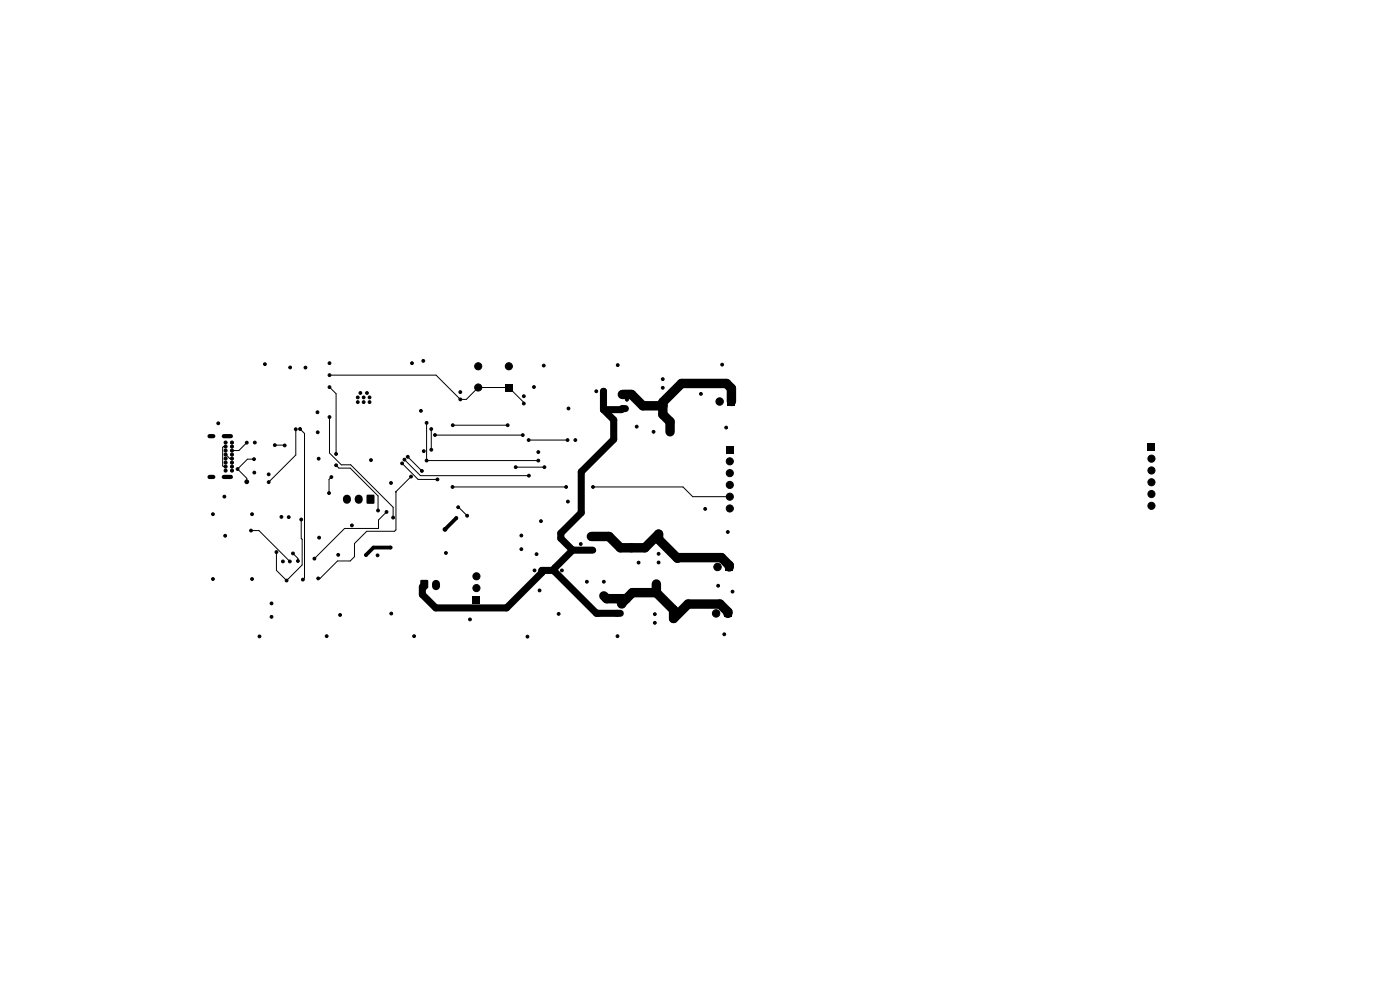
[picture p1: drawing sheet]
<svg xmlns="http://www.w3.org/2000/svg" width="297mm" height="210mm" viewBox="0 0 297 210" stroke-linecap="round" stroke-linejoin="round" font-family="sans-serif">
<path d="M107.2 81.4h1.5v1.6h-1.5zM154.4 84.4h1.6v1.6h-1.6zM154.1 94.6h1.5v1.5h-1.5zM243.5 94h1.5v1.6h-1.5zM77.8 105h1.6v1.8h-1.6zM89.2 123.1l1.4-.1 .2 .2v1.4l-.5 .6h-.9l-.2-.2zM100.3 126.5h1.5v1.5h-1.5zM153.6 129.3h1.6v1.6h-1.6zM153.9 119.5h1.6v1.6h-1.6z" fill="#000"/>
<g fill="#000" stroke="#000" stroke-width=".21">
<circle cx="56.2" cy="77.3" r=".3"/>
<circle cx="61.6" cy="78" r=".3"/>
<circle cx="64.8" cy="78" r=".3"/>
<circle cx="69.9" cy="77" r=".3"/>
<circle cx="69.9" cy="79.6" r=".3"/>
<circle cx="87.4" cy="77" r=".3"/>
<circle cx="89.8" cy="76.6" r=".3"/>
<circle cx="101.4" cy="77.7" r=".75"/>
<circle cx="107.9" cy="77.7" r=".75"/>
<circle cx="115.4" cy="77.6" r=".3"/>
<circle cx="131.1" cy="77.4" r=".3"/>
<circle cx="153.2" cy="77.3" r=".3"/>
<circle cx="46.3" cy="89.8" r=".3"/>
<circle cx="47.9" cy="97.3" r=".32"/>
<circle cx="47.9" cy="99" r=".32"/>
<circle cx="47.9" cy="95.6" r=".32"/>
<circle cx="47.9" cy="99.8" r=".32"/>
<circle cx="47.9" cy="94.7" r=".32"/>
<circle cx="47.9" cy="93.9" r=".32"/>
<circle cx="47.9" cy="98.1" r=".32"/>
<circle cx="47.9" cy="96.4" r=".33"/>
<circle cx="49.2" cy="97.3" r=".32"/>
<circle cx="49.2" cy="99" r=".32"/>
<circle cx="49.2" cy="95.6" r=".32"/>
<circle cx="49.2" cy="93.9" r=".32"/>
<circle cx="49.2" cy="94.7" r=".32"/>
<circle cx="49.2" cy="99.8" r=".32"/>
<circle cx="49.2" cy="98.1" r=".32"/>
<circle cx="49.2" cy="96.4" r=".33"/>
<circle cx="50.4" cy="99.5" r=".3"/>
<circle cx="52.3" cy="93.9" r=".3"/>
<circle cx="53.9" cy="97.4" r=".3"/>
<circle cx="54.1" cy="93.9" r=".3"/>
<circle cx="58.3" cy="94.4" r=".3"/>
<circle cx="60.4" cy="94.5" r=".3"/>
<circle cx="62.7" cy="91" r=".3"/>
<circle cx="63.6" cy="91" r=".3"/>
<circle cx="67.3" cy="87.4" r=".3"/>
<circle cx="67.4" cy="91.7" r=".3"/>
<circle cx="67.6" cy="97.3" r=".3"/>
<circle cx="69.9" cy="88.5" r=".3"/>
<circle cx="69.9" cy="82.1" r=".3"/>
<circle cx="71.3" cy="98.7" r=".3"/>
<circle cx="71.3" cy="96.3" r=".3"/>
<circle cx="75.9" cy="85.3" r=".3"/>
<circle cx="75.9" cy="84.3" r=".3"/>
<circle cx="76.4" cy="83.4" r=".3"/>
<circle cx="77.1" cy="85.3" r=".3"/>
<circle cx="77.1" cy="84.3" r=".3"/>
<circle cx="77.8" cy="83.4" r=".3"/>
<circle cx="78.4" cy="85.3" r=".3"/>
<circle cx="78.4" cy="84.3" r=".3"/>
<circle cx="78.7" cy="97.6" r=".3"/>
<circle cx="85.3" cy="98.3" r=".3"/>
<circle cx="85.8" cy="97.5" r=".3"/>
<circle cx="86.5" cy="96.9" r=".3"/>
<circle cx="89.3" cy="87.1" r=".3"/>
<circle cx="89.5" cy="99.9" r=".3"/>
<circle cx="89.9" cy="95.7" r=".3"/>
<circle cx="90.5" cy="97.7" r=".3"/>
<circle cx="90.5" cy="89.7" r=".3"/>
<circle cx="91.5" cy="91" r=".3"/>
<circle cx="91.5" cy="95.4" r=".3"/>
<circle cx="92.3" cy="92.3" r=".3"/>
<circle cx="96.1" cy="90.2" r=".3"/>
<circle cx="97.7" cy="83.2" r=".3"/>
<circle cx="97.7" cy="84.7" r=".3"/>
<circle cx="101.4" cy="82.2" r=".75"/>
<circle cx="107.7" cy="90.2" r=".3"/>
<circle cx="109.4" cy="99.1" r=".3"/>
<circle cx="110.9" cy="92.3" r=".3"/>
<circle cx="111.1" cy="85.6" r=".3"/>
<circle cx="111.1" cy="84.1" r=".3"/>
<circle cx="112.1" cy="93.4" r=".3"/>
<circle cx="113.3" cy="82.1" r=".3"/>
<circle cx="114.2" cy="97.7" r=".3"/>
<circle cx="114.2" cy="95.9" r=".3"/>
<circle cx="115.5" cy="99.1" r=".3"/>
<circle cx="120.4" cy="93.4" r=".3"/>
<circle cx="120.6" cy="86.7" r=".3"/>
<circle cx="122.1" cy="93.4" r=".3"/>
<circle cx="126.5" cy="83" r=".3"/>
<circle cx="128" cy="86.9" r=".3"/>
<circle cx="128.1" cy="83" r=".3"/>
<circle cx="132" cy="83.7" r=".3"/>
<circle cx="132" cy="86.7" r=".3"/>
<circle cx="132.7" cy="83.7" r=".3"/>
<circle cx="132.7" cy="86.7" r=".3"/>
<circle cx="133" cy="84.8" r=".3"/>
<circle cx="133.3" cy="83.7" r=".3"/>
<circle cx="134" cy="83.7" r=".3"/>
<circle cx="135.1" cy="90.5" r=".3"/>
<circle cx="138.6" cy="91.6" r=".3"/>
<circle cx="140.6" cy="82.3" r=".3"/>
<circle cx="140.6" cy="80.4" r=".3"/>
<circle cx="140.6" cy="86.1" r=".3"/>
<circle cx="140.6" cy="87.9" r=".3"/>
<circle cx="142.2" cy="91.6" r=".3"/>
<circle cx="144.6" cy="81.3" r=".3"/>
<circle cx="148.7" cy="83.6" r=".3"/>
<circle cx="152.7" cy="85.2" r=".79"/>
<circle cx="154" cy="90.7" r=".3"/>
<circle cx="154.8" cy="97.9" r=".75"/>
<circle cx="244.3" cy="99.8" r=".75"/>
<circle cx="244.3" cy="97.3" r=".75"/>
<circle cx="45.2" cy="109.1" r=".3"/>
<circle cx="47.6" cy="105.4" r=".3"/>
<circle cx="47.8" cy="113.7" r=".3"/>
<circle cx="52.4" cy="102.2" r=".4"/>
<circle cx="53.3" cy="112.5" r=".3"/>
<circle cx="53.5" cy="109.1" r=".3"/>
<circle cx="53.9" cy="100.2" r=".3"/>
<circle cx="57" cy="102.3" r=".3"/>
<circle cx="57" cy="100.6" r=".3"/>
<circle cx="58.6" cy="117.1" r=".3"/>
<circle cx="59.7" cy="109.7" r=".3"/>
<circle cx="60" cy="119.1" r=".3"/>
<circle cx="61.3" cy="109.7" r=".3"/>
<circle cx="61.5" cy="119.1" r=".3"/>
<circle cx="62.1" cy="117.4" r=".3"/>
<circle cx="63.2" cy="119" r=".3"/>
<circle cx="63.9" cy="110.2" r=".3"/>
<circle cx="66.7" cy="118.5" r=".3"/>
<circle cx="67.7" cy="114.1" r=".3"/>
<circle cx="69.8" cy="104.6" r=".3"/>
<circle cx="70.3" cy="101.2" r=".3"/>
<circle cx="71.7" cy="117.7" r=".3"/>
<circle cx="74.7" cy="111.5" r=".3"/>
<circle cx="77.7" cy="117.7" r=".3"/>
<circle cx="80.1" cy="117.8" r=".3"/>
<circle cx="80.2" cy="108.3" r=".3"/>
<circle cx="82" cy="108.6" r=".3"/>
<circle cx="82.9" cy="116.2" r=".3"/>
<circle cx="83" cy="102.5" r=".3"/>
<circle cx="83.4" cy="109.8" r=".3"/>
<circle cx="87.2" cy="101.1" r=".3"/>
<circle cx="92.8" cy="101.7" r=".3"/>
<circle cx="94.4" cy="112.3" r=".4"/>
<circle cx="94.6" cy="117.3" r=".3"/>
<circle cx="96" cy="103.3" r=".3"/>
<circle cx="96.8" cy="109.9" r=".3"/>
<circle cx="97.2" cy="107.6" r=".3"/>
<circle cx="99.1" cy="109.4" r=".3"/>
<circle cx="110.6" cy="113.6" r=".3"/>
<circle cx="110.6" cy="116.5" r=".3"/>
<circle cx="112.2" cy="100.9" r=".3"/>
<circle cx="113.8" cy="117.5" r=".3"/>
<circle cx="114.8" cy="110.5" r=".3"/>
<circle cx="119" cy="113.1" r=".3"/>
<circle cx="120.1" cy="103.3" r=".3"/>
<circle cx="120.5" cy="106.4" r=".3"/>
<circle cx="123.2" cy="115.4" r=".3"/>
<circle cx="125.4" cy="116.8" r=".25"/>
<circle cx="125.5" cy="113.8" r=".3"/>
<circle cx="125.8" cy="103.3" r=".3"/>
<circle cx="126.1" cy="116.8" r=".25"/>
<circle cx="126.1" cy="113.8" r=".3"/>
<circle cx="126.8" cy="113.8" r=".3"/>
<circle cx="127.4" cy="113.8" r=".3"/>
<circle cx="133.9" cy="116.2" r=".3"/>
<circle cx="135.5" cy="119.4" r=".3"/>
<circle cx="139.7" cy="119.3" r=".3"/>
<circle cx="139.7" cy="117.5" r=".3"/>
<circle cx="139.7" cy="113.3" r=".3"/>
<circle cx="143.7" cy="118.4" r=".3"/>
<circle cx="149.6" cy="108" r=".3"/>
<circle cx="154.4" cy="112.8" r=".3"/>
<circle cx="154.8" cy="107.9" r=".75"/>
<circle cx="154.8" cy="102.9" r=".75"/>
<circle cx="154.8" cy="100.4" r=".75"/>
<circle cx="154.8" cy="105.4" r=".75"/>
<circle cx="244.3" cy="104.8" r=".75"/>
<circle cx="244.3" cy="107.3" r=".75"/>
<circle cx="244.3" cy="102.3" r=".75"/>
<circle cx="45.2" cy="122.8" r=".3"/>
<circle cx="53.5" cy="122.8" r=".3"/>
<circle cx="55" cy="135" r=".3"/>
<circle cx="57.6" cy="128" r=".3"/>
<circle cx="57.6" cy="130.9" r=".3"/>
<circle cx="60.8" cy="123.2" r=".3"/>
<circle cx="64.3" cy="122.9" r=".3"/>
<circle cx="67.5" cy="122.7" r=".3"/>
<circle cx="69.3" cy="134.9" r=".3"/>
<circle cx="72.1" cy="130.5" r=".3"/>
<circle cx="83" cy="130.1" r=".3"/>
<circle cx="87.8" cy="134.9" r=".3"/>
<circle cx="99.7" cy="131.4" r=".3"/>
<circle cx="101.1" cy="122.2" r=".75"/>
<circle cx="101.1" cy="124.7" r=".75"/>
<circle cx="111.9" cy="135.1" r=".3"/>
<circle cx="113.4" cy="121" r=".3"/>
<circle cx="114.5" cy="125.2" r=".3"/>
<circle cx="114.9" cy="121" r=".3"/>
<circle cx="117.7" cy="121" r=".3"/>
<circle cx="118.5" cy="130.2" r=".3"/>
<circle cx="119.2" cy="121" r=".3"/>
<circle cx="124.5" cy="123.4" r=".3"/>
<circle cx="126.9" cy="130.1" r=".3"/>
<circle cx="128.1" cy="123.4" r=".3"/>
<circle cx="128.1" cy="126.4" r=".3"/>
<circle cx="130.9" cy="130.1" r=".3"/>
<circle cx="130.9" cy="127" r=".3"/>
<circle cx="131" cy="134.9" r=".3"/>
<circle cx="131.6" cy="127" r=".3"/>
<circle cx="131.6" cy="130.1" r=".3"/>
<circle cx="131.9" cy="128.1" r=".3"/>
<circle cx="132.2" cy="127" r=".3"/>
<circle cx="132.9" cy="127" r=".3"/>
<circle cx="138.9" cy="130.3" r=".3"/>
<circle cx="138.9" cy="132.1" r=".3"/>
<circle cx="139.2" cy="125.7" r=".3"/>
<circle cx="139.2" cy="123.9" r=".3"/>
<circle cx="142.9" cy="131.2" r=".3"/>
<circle cx="151.9" cy="130.1" r=".79"/>
<circle cx="152.2" cy="120.3" r=".79"/>
<circle cx="152.3" cy="124.2" r=".3"/>
<circle cx="153.6" cy="134.6" r=".3"/>
<circle cx="155.4" cy="125.5" r=".3"/>
</g>
<path d="M73.6 105.8v.2M76.1 105.8v.2M92.5 123.9v.5" fill="none" stroke="#000" stroke-width="1.7"/>
<path d="M44.4 92.5h.9M47.5 92.5h1.5M44.4 101.2h.9M47.5 101.2h1.5" fill="none" stroke="#000" stroke-width=".9"/>
<g fill="none" stroke="#000" stroke-width=".21">
<path d="M69.9 79.6h22.6l5.2 5.1h1.2l2.5-2.5h6.5l3.2 3.2v.2M47.9 96.4l.8 .9h.5M47.9 94.7h-.5l-.2 .2v3.9l.2 .2h.5M52.3 93.9l-1.6 1.7h-1.5M53.9 97.4h-1.4l-2.1 2.1 1.9 2v.7M60.4 94.4h-2.1M60.4 94.4h.1M60.4 94.4v.1M62.7 91.1v5.4l-5.7 5.8M63.6 91l1 1v30.6l-.4 .4M69.9 88.5v7.6l2.5 2.5h2l9 9v2.2M69.9 82.1l1.4 1.4v12.8"/>
<path d="M71.3 98.7l.6 .6h2.4l5.9 5.9v3.2M85.3 98.3l3.4 3.4h4.1M85.8 97.5l3.4 3.4h23M86.5 96.9l3 3M90.5 89.7v8h23.7M91.5 95.4h.1M91.5 91v4.4M92.3 92.3h.1M92.3 92.3h18.6M96 90.2h11.7M109.4 99.1h6.1M112.1 93.4h8.3"/>
<path d="M53.2 112.6h1.7l6.6 6.5M62.3 117.4h-.2l1.1 1.1v.5M63.9 110.2v4l.2 .2v5.5l-3.3 3.3-2.2-2.2v-3.9M70.3 101.2l-.5 .5v2.9M82 108.6l-1.7 1.7v1.8h-7.2l-6.4 6.4M84 104.2v8.2l-.3 .3h-5.9l-2.6 2.6v2.8l-.9 .9h-2.7l-3.7 3.7h-.4M87.2 101.1l-3.2 3.2M95.9 103.3h24.2M97.2 107.6l1.9 1.8M125.8 103.3h19.1l2.1 2.1h7.8"/>
</g>
<path d="M132 83.7h2l2.4 2.4h4.2M155.2 85.2v-2.8l-1.1-1.1h-9.5l-4 4v2.6l1.5 1.6v2.1M125.5 113.8h3.7l2.4 2.4h5.2l2.9-2.9v1.1l4 4 .1-.1h9.2l1.7 1.7v.3M128.1 126.4l.6 .6h4.2M139.2 125.7h-5l-2.3 2.4M139.2 125.7l3.7 3.7v1.8l3.1-3.1h6.7l1.7 1.7v.3M139.2 123.9v1.8" fill="none" stroke="#000" stroke-width="2"/>
<path d="M128 86.9l2.2 2.2v4.1l-6.9 6.9v8.7l-4.3 4.3v1.1l2.5 2.5M128 83v3.9M128.1 83h-.1M132.7 86.7h-.7l-.2 .2h-3.8M121.5 116.7l-3.8 3.8v.7l8.8 8.9h5.1M121.5 116.7h4.2M117.7 121h-2.8v.5l-7.4 7.5h-15.1l-2.8-2.9v-1.6l.4-.4" fill="none" stroke="#000" stroke-width="1.5"/>
<path d="M82.8 116.2h-3.6l-1.6 1.5M96.8 109.9l-2.4 2.4" fill="none" stroke="#000" stroke-width=".8"/>
</svg>
